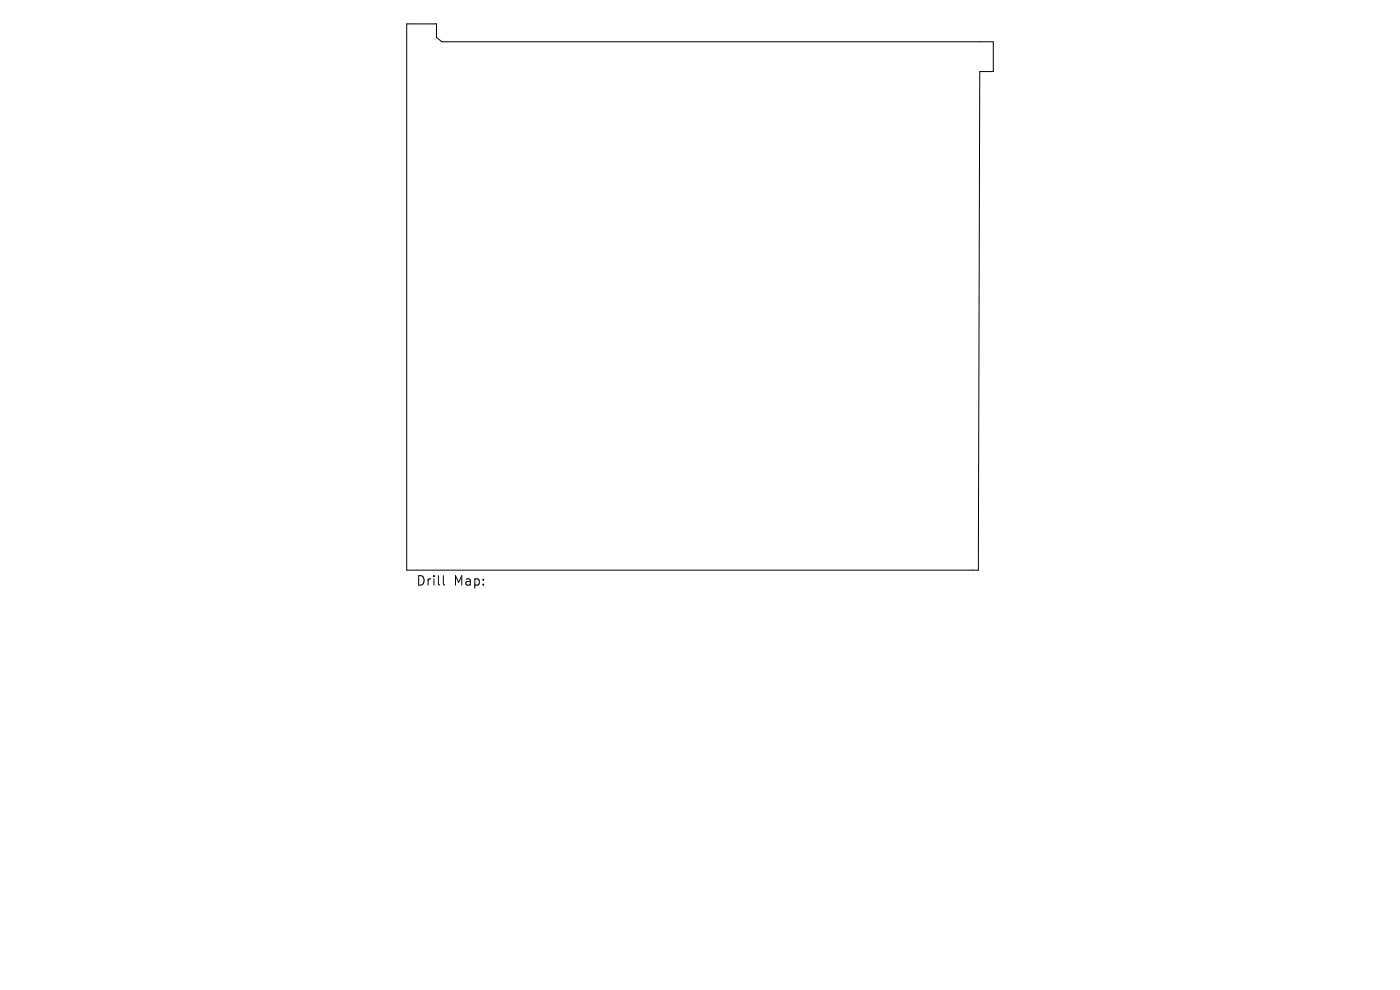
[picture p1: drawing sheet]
<svg xmlns="http://www.w3.org/2000/svg" width="297mm" height="210mm" viewBox="0 0 297 210" stroke-linecap="round" stroke-linejoin="round" font-family="sans-serif">
<defs><g id="words">
<g font-size="2.8">
<text x="88.2" y="124.5">Drill</text>
<text x="96.2" y="124.5">Map:</text>
</g>
</g></defs>
<path d="M86.3 5.1h6.3v2.8l1.2 1h116.9v6.3h-2.9l-.2 105.7h-121.3zM94.1 122.1v1.7l.2 .3" fill="none" stroke="#000" stroke-width=".21"/>
<use href="#words"/>
</svg>
